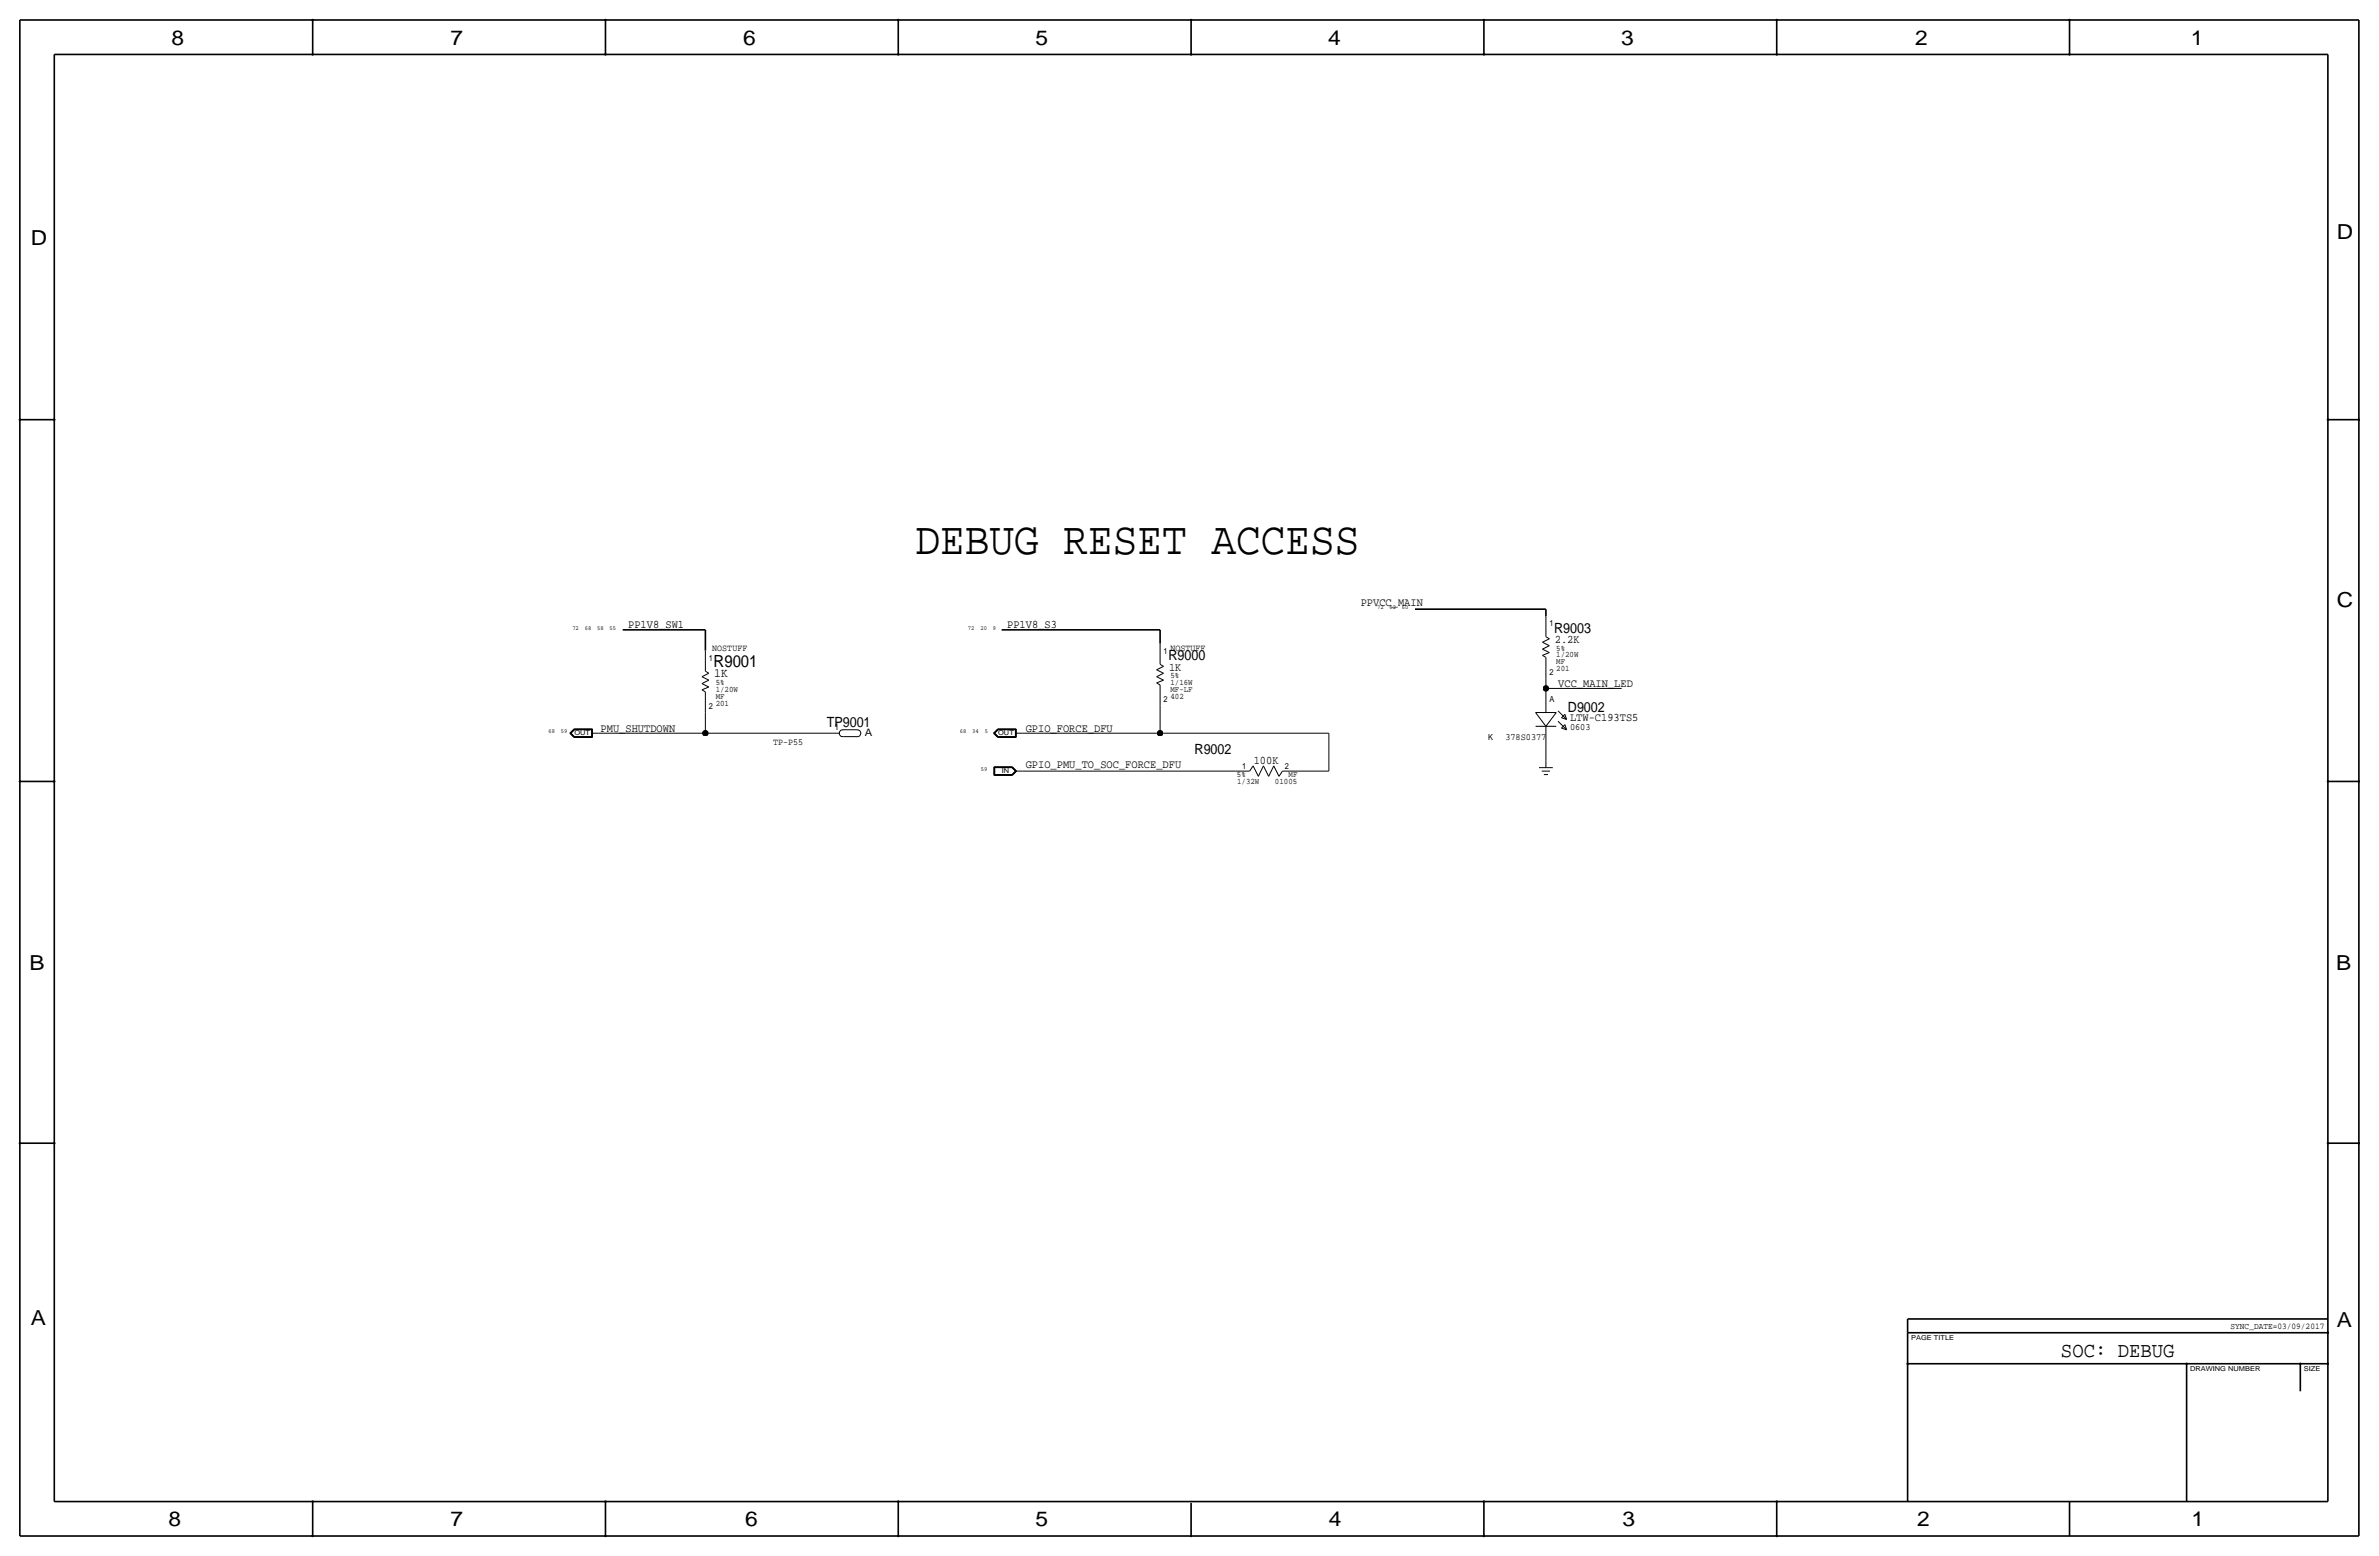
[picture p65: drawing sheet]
<svg xmlns="http://www.w3.org/2000/svg" width="877mm" height="574mm" viewBox="0 0 877 574" stroke-linecap="round" stroke-linejoin="round" font-family="sans-serif">
<defs><g id="words">
<text font-size="17" x="337.5" y="204.2">DEBUG RESET ACCESS</text>
<text font-size="7.8" x="759.8" y="500.1">SOC: DEBUG</text>
<g font-size="7.6">
<text x="63.2" y="16.5">8</text>
<text x="166.1" y="16.5">7</text>
<text x="274" y="16.5">6</text>
<text x="381.7" y="16.5">5</text>
<text x="489.7" y="16.5">4</text>
<text x="597.6" y="16.5">3</text>
<text x="706.1" y="16.5">2</text>
<text x="807.7" y="16.5">1</text>
<text x="861.5" y="88.1">D</text>
<text x="11.4" y="90.4">D</text>
<text x="861.5" y="223.8">C</text>
<text x="10.9" y="357.6">B</text>
<text x="861.3" y="357.4">B</text>
<text x="11.4" y="488.4">A</text>
<text x="861.5" y="489.2">A</text>
<text x="62.2" y="562.6">8</text>
<text x="166.1" y="562.6">7</text>
<text x="274.8" y="562.6">6</text>
<text x="381.7" y="562.6">5</text>
<text x="489.9" y="562.6">4</text>
<text x="598.1" y="562.6">3</text>
<text x="706.8" y="562.6">2</text>
<text x="807.9" y="562.6">1</text>
</g>
<text font-size="6.2" x="263.1" y="245.9">R9001</text>
<g font-size="5.2">
<text x="573" y="233.2">R9003</text>
<text x="430.7" y="243.3">R9000</text>
<text x="578.1" y="262.4">D9002</text>
<text x="304.8" y="268">TP9001</text>
<text x="440.4" y="277.9">R9002</text>
</g>
<text font-size="4.7" x="263.3" y="249.7">1K</text>
<g font-size="4.3">
<text x="501.6" y="223.3">PPVCC_MAIN</text>
<text x="231.6" y="231.6">PP1V8_SW1</text>
<text x="371.3" y="231.6">PP1V8_S3</text>
<text x="573.2" y="237">2.2K</text>
<text x="431" y="247.1">1K</text>
<text x="574.5" y="253.2">VCC_MAIN_LED</text>
<text x="221.4" y="269.7">PMU_SHUTDOWN</text>
<text x="378.2" y="269.7">GPIO_FORCE_DFU</text>
<text x="578.8" y="265.9">LTW-C193TS5</text>
<text x="462.2" y="281.4">100K</text>
<text x="378.2" y="283">GPIO_PMU_TO_SOC_FORCE_DFU</text>
</g>
<text font-size="3.8" x="318.8" y="271.3">A</text>
<g font-size="3.5">
<text x="262.6" y="239.8">NOSTUFF</text>
<text x="431.5" y="239.8">NOSTUFF</text>
<text x="307.6" y="269.2">1</text>
<text x="578.8" y="269">0603</text>
<text x="285" y="274.6">TP-P55</text>
<text x="555" y="272.8">378S0377</text>
</g>
<text font-size="3.2" x="822.3" y="490">SYNC_DATE=03/09/2017</text>
<g font-size="3.1">
<text x="571.2" y="230.9">1</text>
<text x="573.7" y="239.8">5%</text>
<text x="261.3" y="243.6">1</text>
<text x="429" y="241">1</text>
<text x="573.7" y="244.9">MF</text>
<text x="573.7" y="242.3">1/20W</text>
<text x="431.5" y="249.9">5%</text>
<text x="571.2" y="248.7">2</text>
<text x="573.7" y="247.4">201</text>
<text x="263.9" y="255">1/20W</text>
<text x="263.9" y="257.6">MF</text>
<text x="263.9" y="252.5">5%</text>
<text x="431.5" y="257.6">402</text>
<text x="431.5" y="252.5">1/16W</text>
<text x="431.5" y="255">MF-LF</text>
<text x="261.3" y="261.4">2</text>
<text x="263.9" y="260.1">201</text>
<text x="429" y="258.8">2</text>
<text x="571.2" y="258.8">A</text>
<text x="548.6" y="272.8">K</text>
<text x="456" y="286.3">5%</text>
<text x="457.9" y="283.5">1</text>
<text x="473.7" y="283.5">2</text>
<text x="475.1" y="286.3">MF</text>
<text x="456.1" y="288.8">1/32W</text>
<text x="470" y="288.8">01005</text>
</g>
<g font-size="2.5">
<text x="211.8" y="271">OUT</text>
<text x="368" y="271">OUT</text>
<text x="369.3" y="285">IN</text>
<text x="704.5" y="493.8">PAGE TITLE</text>
<text x="807.4" y="505.2">DRAWING NUMBER</text>
<text x="849.3" y="505.2">SIZE</text>
</g>
<g font-size="2.3">
<text x="507.7" y="224.5">72</text>
<text x="512.3" y="224.5">62</text>
<text x="516.8" y="224.5">60</text>
<text x="211" y="232.2">72</text>
<text x="215.6" y="232.2">68</text>
<text x="220.2" y="232.2">58</text>
<text x="224.7" y="232.2">55</text>
<text x="356.9" y="232.2">72</text>
<text x="361.4" y="232.2">20</text>
<text x="366" y="232.2">9</text>
<text x="202.2" y="270.3">68</text>
<text x="206.8" y="270.3">59</text>
<text x="353.9" y="270.3">68</text>
<text x="358.4" y="270.3">34</text>
<text x="363" y="270.3">5</text>
<text x="361.6" y="284.2">59</text>
</g>
</g></defs>
<g fill="none" stroke="#000" stroke-width=".6">
<path d="M7.3 7.4v558.8zM7.3 7.4h862.3zM115.3 7.4v12.7zM223.2 7.4v12.7zM331.2 7.4v12.7zM439.1 7.4v12.7zM547.1 7.4v12.7zM655 7.4v12.7zM763 7.4v12.7zM869.6 7.4v558.8zM20 20.1v533.4zM20 20.1h838.2z"/>
<path d="M858.2 20.1v533.4zM7.3 154.7h12.7zM858.2 154.7h11.4zM229.6 232.2h30.4zM260 232.2v7.6zM369.3 232.2h58.4zM427.7 232.2v5zM521.7 224.5h48.2zM569.9 224.5v2.6zM7.3 288h12.7zM858.2 288h11.4zM7.3 421.4h12.7z"/>
<path d="M858.2 421.4h11.4zM703.3 486.2h154.9zM703.3 486.2v5zM703.3 491.2h154.9zM703.3 491.2v62.3zM703.3 502.7h154.9zM806.1 502.7v50.8zM848.1 502.7v10.1zM20 553.5h838.2zM115.3 553.5v12.7zM223.2 553.5v12.7zM331.2 553.5v12.7z"/>
<path d="M439.1 554v12.2zM547.1 553.5v12.7zM655 553.5v12.7zM763 553.5v12.7zM7.3 566.2h862.3z"/>
</g>
<g fill="none" stroke="#000" stroke-width=".37">
<path d="M260 239.8v7.6zM427.7 237.2v7.7zM568.7 239.3l2.5 1.2zM568.7 239.3l2.5-1.3zM568.7 236.7l2.5 1.3zM568.7 236.7l2.5-1.2zM569.9 227.1v7.6zM569.9 234.7l1.3 .8zM258.8 254.3l1.2 .7zM258.8 254.3l2.5-1.1zM258.8 252l2.5 1.2zM258.8 252l2.5-1.3z"/>
<path d="M258.8 249.4l2.5 1.3zM258.8 249.4l2.5-1.2zM260 255v7.6zM260 247.4l1.3 .8zM426.4 251.7l1.3 .8zM426.4 251.7l2.6-1zM426.4 249.4l2.6 1.3zM426.4 249.4l2.6-1.2zM426.4 246.9l2.6 1.3zM426.4 246.9l2.6-1.3zM427.7 252.5v7.6zM427.7 244.9l1.3 .7z"/>
<path d="M568.7 241.6l1.2 .7zM568.7 241.6l2.5-1.1zM569.9 253.7h28zM569.9 249.9v3.8zM569.9 253.7v1.3zM569.9 242.3v7.6zM569.9 255v7.6zM210.1 270.3l1.5-1.6zM210.1 270.3l1.5 1.5zM210.2 270.3l1.5 1.4zM210.4 270.3l1.3-1.4zM210.4 270.3l1.3 1.3z"/>
<path d="M210.5 270.3l1.3 1.2zM211.6 268.7h6.8zM211.6 271.8h6.8zM211.7 268.8l-1.5 1.5zM211.7 268.8h6.6zM211.7 271.7h6.6zM211.7 268.9h6.5zM211.7 271.6h6.5zM211.8 269l-1.3 1.3zM211.8 269h6.3zM211.8 271.5h6.3zM218.1 270.3h2.6z"/>
<path d="M218.1 269v2.5zM218.2 268.9v2.7zM218.3 268.8v2.9zM218.4 268.7v3.1zM220.7 270.3h39.3zM260 270.3h47zM260 262.6v7.7zM307 270.3h2.6zM310.7 269h5.2zM310.8 271.5h5.1zM310.8 269a1.26 1.26 0 0 0-1.4 1.3 1.26 1.26 0 0 0 1.4 1.2M315.9 269a1.26 1.26 0 0 1 1.4 1.3 1.26 1.26 0 0 1-1.4 1.2"/>
<path d="M366.3 270.3l1.5 1.5zM366.4 270.3l1.5 1.4zM366.4 270.3l1.5-1.5zM366.6 270.3l1.3-1.4zM366.6 270.3l1.3 1.3zM366.7 270.3l1.3 1.2zM367.8 268.7l-1.5 1.6zM367.8 268.7h6.8zM367.8 271.8h6.8zM367.9 268.8h6.6zM367.9 271.7h6.6zM367.9 268.9h6.5z"/>
<path d="M367.9 271.6h6.5zM368 269l-1.3 1.3zM368 269h6.3zM368 271.5h6.3zM374.3 270.3h2.6zM374.3 269v2.5zM374.4 268.9v2.7zM374.5 268.8v2.9zM374.6 268.7v3.1zM376.9 270.3h50.8zM427.7 270.3h62.2zM427.7 260.1v10.2z"/>
<path d="M489.9 270.3v13.9zM566.1 262.6l3.8 5.1zM566.1 262.6h7.6zM566.1 267.7h7.6zM569.9 275.3v5.1zM569.9 267.7v7.6zM573.7 262.6l-3.8 5.1zM574.4 262l3.1 3.2zM574.4 265.8l3.1 3.2zM575.7 264.6l1.8 .6zM575.7 268.4l1.2-1.3zM575.7 268.4l1.8 .6z"/>
<path d="M576.9 263.3l.6 1.9zM576.9 263.3l-1.2 1.3zM576.9 267.1l.6 1.9zM366.4 282.7h6.8zM366.4 282.7v3.1zM366.4 285.8h6.8zM366.5 282.8h6.7zM366.5 282.8v2.9zM366.5 285.7h6.7zM366.6 282.9h6.5zM366.6 282.9v2.7zM366.6 285.6h6.5z"/>
<path d="M366.7 283h6.4zM366.7 283v2.5zM366.7 285.5h6.4zM373.1 283l1.2 1.2zM373.1 282.9l1.4 1.3zM373.1 285.6l1.4-1.4zM373.2 282.8l1.4 1.4zM373.2 285.7l1.4-1.5zM373.2 282.7l1.6 1.5zM374.3 284.2h2.6zM374.3 284.2l-1.2 1.3zM374.8 284.2l-1.6 1.6z"/>
<path d="M376.9 284.2h78.7zM455.6 284.2h5.1zM462 282.3l-1.3 1.9zM462 282.3l1.9 3.9zM465.8 282.3l-1.9 3.9zM465.8 282.3l1.9 3.9zM469.6 282.3l1.9 3.9zM469.6 282.3l-1.9 3.9zM472.8 284.2h5.7zM472.8 284.2l-1.3 2zM478.5 284.2h11.4zM567.4 283h5.1z"/>
<path d="M568.4 284.2h3.1zM569.2 285.5h1.5zM569.9 280.4v2.6z"/>
</g>
<g fill="#000" stroke="#000" stroke-width=".37">
<path d="M115.1 7.2h.4v.3h-.4zM115.1 19.9h.4v.3h-.4zM223 7.2h.4v.3h-.4zM223 19.9h.4v.3h-.4zM331 19.9h.4v.3h-.4zM331 7.2h.4v.3h-.4zM438.9 7.2h.4v.3h-.4zM438.9 19.9h.4v.3h-.4zM546.9 7.2h.4v.3h-.4zM546.9 19.9h.4v.3h-.4zM654.8 19.9h.4v.3h-.4zM654.8 7.2h.4v.3h-.4z"/>
<path d="M762.8 19.9h.4v.3h-.4zM762.8 7.2h.4v.3h-.4zM7.1 154.5h.4v.4h-.4zM19.8 154.5h.4v.4h-.4zM858 154.5h.4v.4h-.4zM869.5 154.5h.3v.4h-.3zM7.1 287.9h.4v.3h-.4zM19.8 287.9h.4v.3h-.4zM858 287.9h.4v.3h-.4zM869.5 287.9h.3v.3h-.3zM7.1 421.2h.4v.4h-.4zM19.8 421.2h.4v.4h-.4z"/>
<path d="M858 421.2h.4v.4h-.4zM869.5 421.2h.3v.4h-.3zM858 491.1h.4v.3h-.4zM703.1 502.5h.4v.3h-.4zM806 502.5h.3v.3h-.3zM847.9 502.5h.3v.3h-.3zM858 502.5h.4v.3h-.4zM115.1 553.3h.4v.3h-.4zM223 553.3h.4v.3h-.4zM331 553.3h.4v.3h-.4zM546.9 553.3h.4v.3h-.4zM654.8 553.3h.4v.3h-.4z"/>
<path d="M115.1 566h.4v.3h-.4zM223 566h.4v.3h-.4zM331 566h.4v.3h-.4zM438.9 566h.4v.3h-.4zM546.9 566h.4v.3h-.4zM654.8 566h.4v.3h-.4z"/>
<circle cx="569.9" cy="253.7" r="1.02"/>
<circle cx="260" cy="270.3" r="1.02"/>
<circle cx="427.7" cy="270.3" r="1.02"/>
</g>
<use href="#words"/>
</svg>
